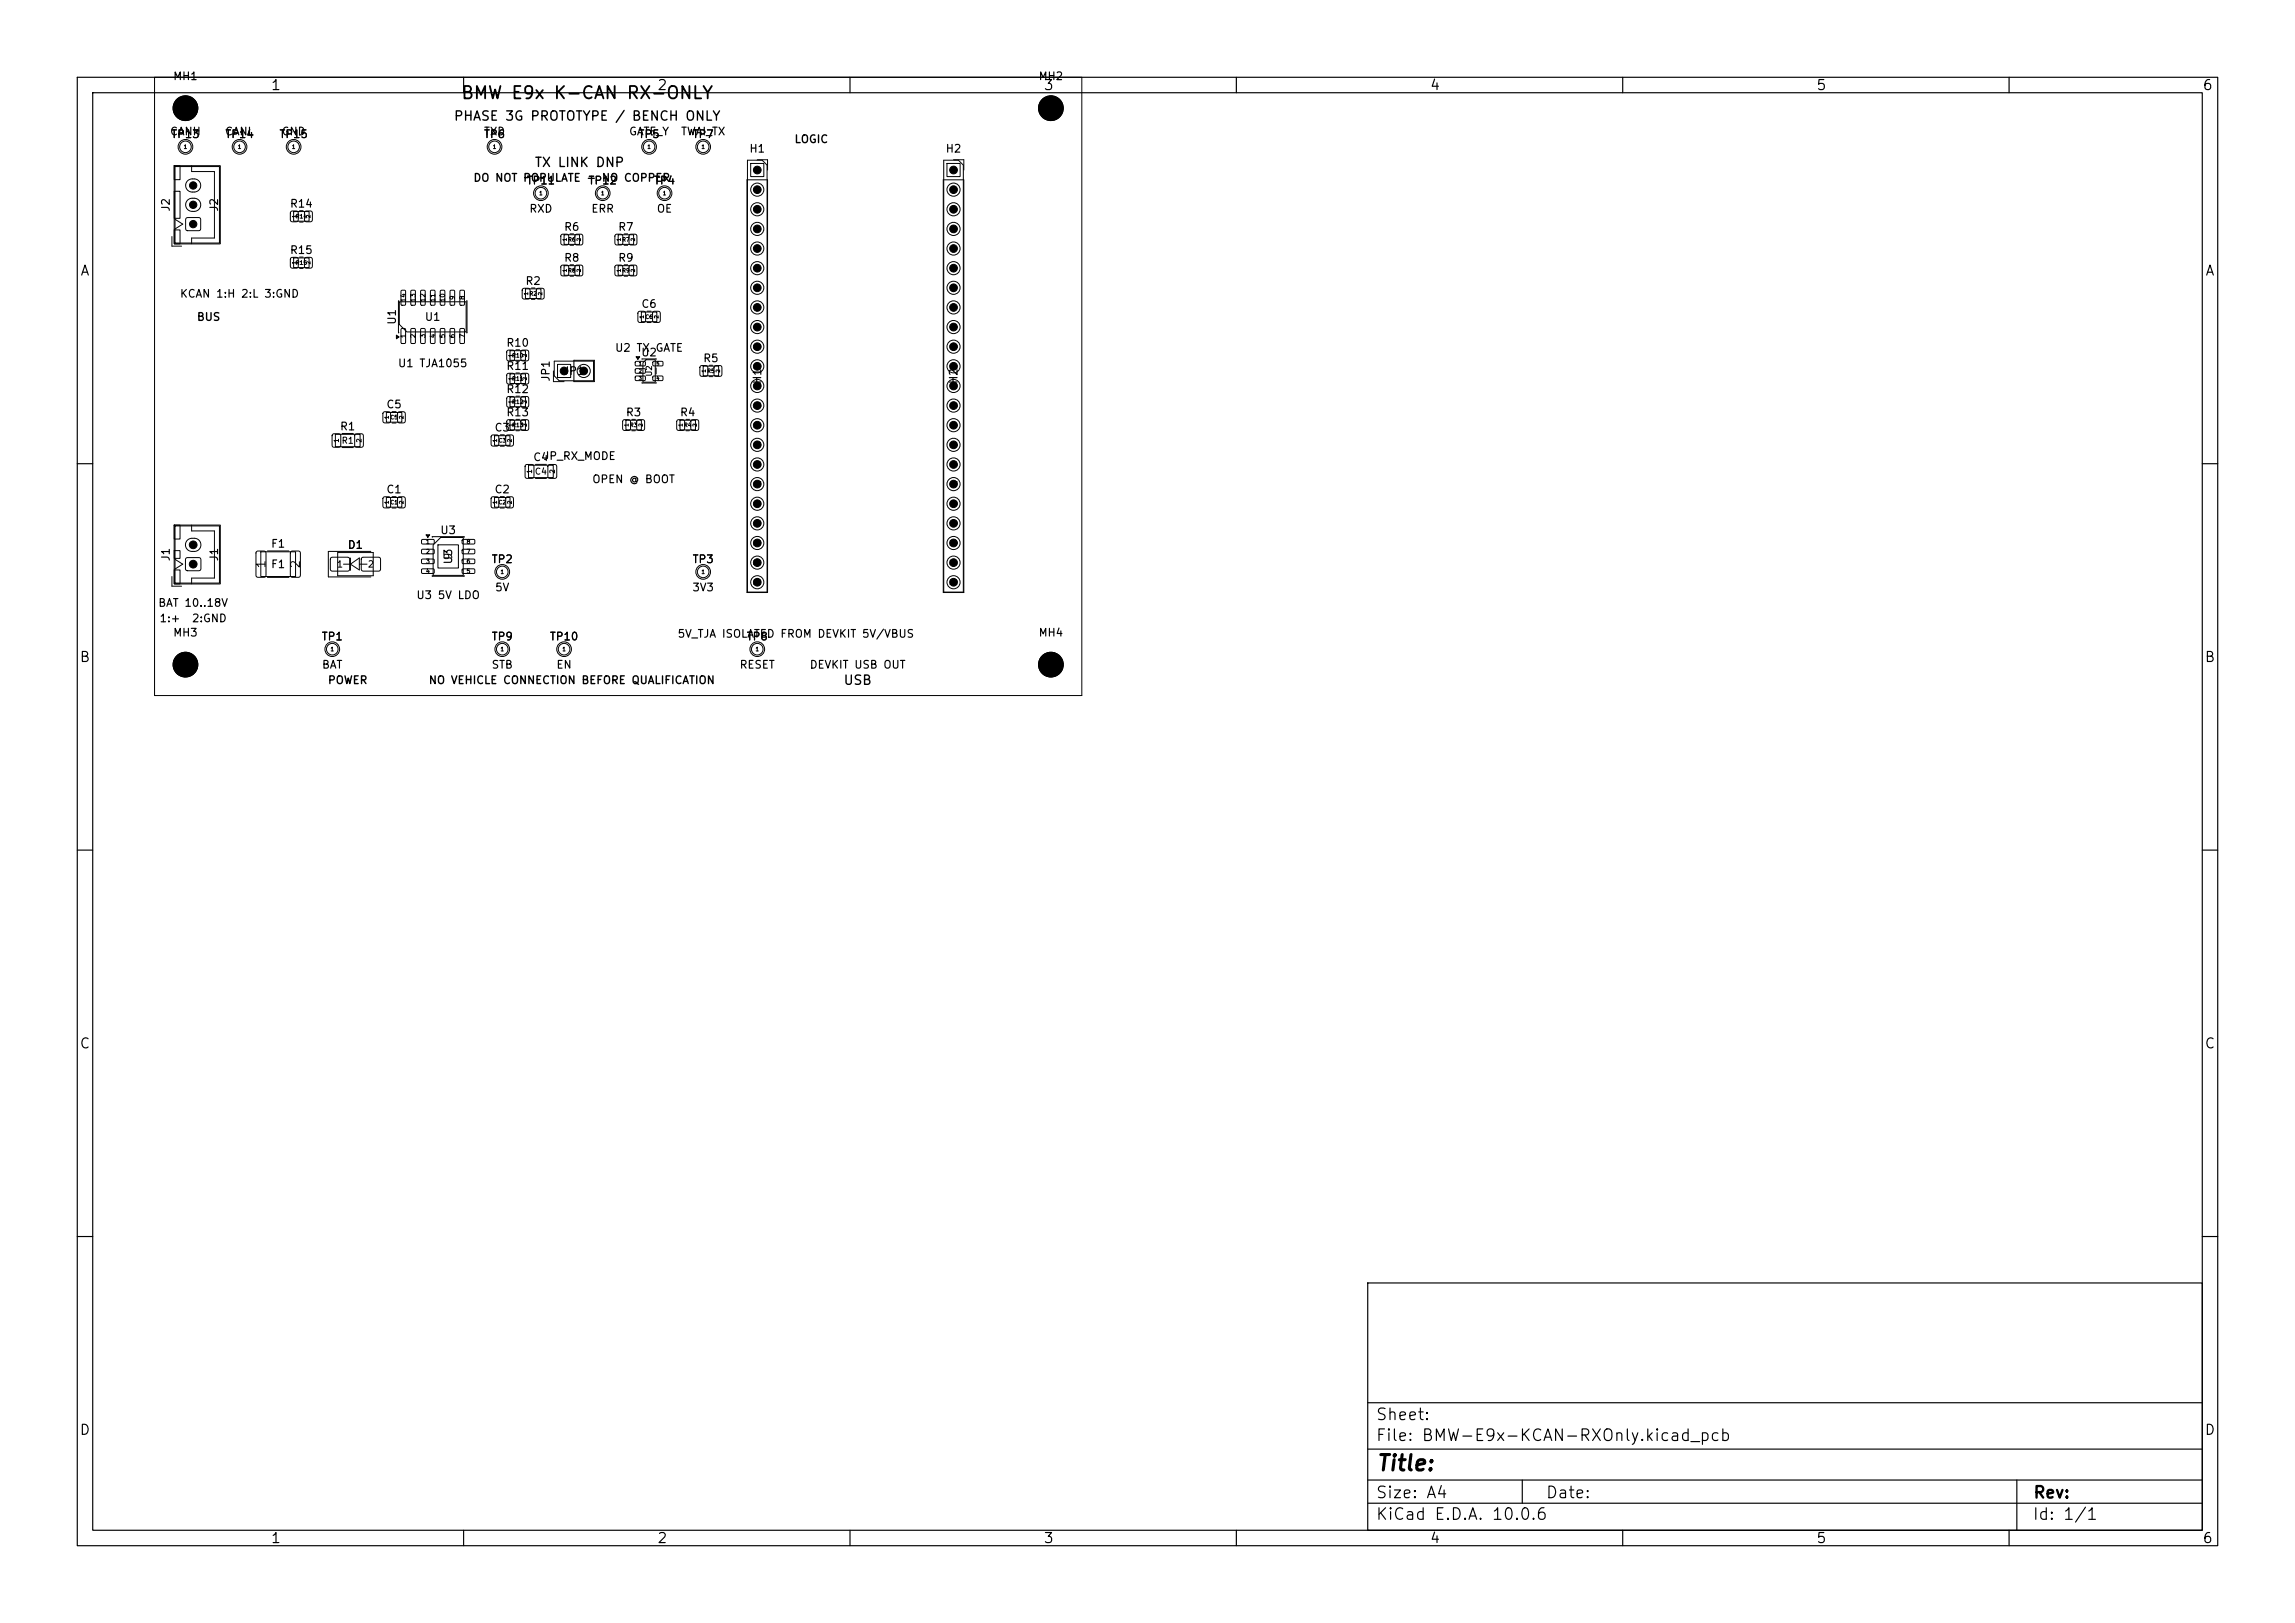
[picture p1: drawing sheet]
<svg xmlns="http://www.w3.org/2000/svg" width="297mm" height="210mm" viewBox="0 0 297 210" stroke-linecap="round" stroke-linejoin="round" font-family="sans-serif">
<defs><g id="words">
<text font-size="2" x="178" y="190.8">Title:</text>
<text font-size="1.6" x="59.6" y="13.2">BMW E9x K-CAN RX-ONLY</text>
<g font-size="1.5">
<text x="178" y="184.1">Sheet:</text>
<text x="178" y="186.8">File: BMW-E9x-KCAN-RXOnly.kicad_pcb</text>
<text x="178" y="197">KiCad E.D.A. 10.0.6</text>
<text x="178" y="194.2">Size: A4</text>
<text x="200" y="194.2">Date:</text>
<text x="263" y="197">Id: 1/1</text>
<text x="263" y="194.2">Rev:</text>
</g>
<g font-size="1.3">
<text x="35" y="12">1</text>
<text x="85" y="12">2</text>
<text x="135" y="12">3</text>
<text x="185" y="12">4</text>
<text x="235" y="12">5</text>
<text x="285" y="12">6</text>
<text x="10.3" y="36">A</text>
<text x="285.3" y="36">A</text>
<text x="10.2" y="86">B</text>
<text x="285.2" y="86">B</text>
<text x="10.2" y="136">C</text>
<text x="285.2" y="136">C</text>
<text x="10.2" y="186">D</text>
<text x="285.2" y="186">D</text>
<text x="35" y="200">1</text>
<text x="85" y="200">2</text>
<text x="135" y="200">3</text>
<text x="185" y="200">4</text>
<text x="235" y="200">5</text>
<text x="285" y="200">6</text>
</g>
<g font-size="1.2">
<text x="58.7" y="15.9">PHASE 3G PROTOTYPE / BENCH ONLY</text>
<text x="69.1" y="21.9">TX LINK DNP</text>
<text x="109.1" y="88.9">USB</text>
</g>
<g font-size="1.1">
<text x="34.6" y="73.7" transform="rotate(-90 34.6 73.7)">1</text>
<text x="39.1" y="73.7" transform="rotate(-90 39.1 73.7)">2</text>
</g>
<g font-size="1">
<text x="22.3" y="10.6">MH1</text>
<text x="134.3" y="10.6">MH2</text>
<text x="21.9" y="17.8">CANH</text>
<text x="22.3" y="14.8">MH1</text>
<text x="29" y="17.8">CANL</text>
<text x="36.4" y="17.8">GND</text>
<text x="62.5" y="17.8">TXD</text>
<text x="81.3" y="17.8">GATE_Y</text>
<text x="88" y="17.8">TWAI_TX</text>
<text x="134.3" y="14.8">MH2</text>
<text x="22.1" y="18.1">TP13</text>
<text x="29.1" y="18.1">TP14</text>
<text x="36.1" y="18.1">TP15</text>
<text x="61.2" y="23.8">DO NOT POPULATE - NO COPPER</text>
<text x="62.5" y="18.1">TP6</text>
<text x="82.5" y="18.1">TP5</text>
<text x="89.5" y="18.1">TP7</text>
<text x="96.9" y="20">H1</text>
<text x="102.7" y="18.8">LOGIC</text>
<text x="122.3" y="20">H2</text>
<text x="22.2" y="27.5" transform="rotate(-90 22.2 27.5)">J2</text>
<text x="28.5" y="27.5" transform="rotate(-90 28.5 27.5)">J2</text>
<text x="37.4" y="27.1">R14</text>
<text x="68.1" y="24.1">TP11</text>
<text x="68.4" y="27.8">RXD</text>
<text x="76.1" y="24.1">TP12</text>
<text x="76.4" y="27.8">ERR</text>
<text x="84.5" y="24.1">TP4</text>
<text x="84.9" y="27.8">OE</text>
<text x="37.4" y="33.1">R15</text>
<text x="72.9" y="34.1">R8</text>
<text x="72.9" y="30.1">R6</text>
<text x="79.9" y="30.1">R7</text>
<text x="79.9" y="34.1">R9</text>
<text x="23.2" y="38.8">KCAN 1:H 2:L 3:GND</text>
<text x="25.4" y="41.8">BUS</text>
<text x="54.9" y="41.8">U1</text>
<text x="67.9" y="37.1">R2</text>
<text x="82.9" y="40.1">C6</text>
<text x="51.4" y="47.8">U1 TJA1055</text>
<text x="51.5" y="42.1" transform="rotate(-90 51.5 42.1)">U1</text>
<text x="65.4" y="45.1">R10</text>
<text x="79.5" y="45.8">U2 TX GATE</text>
<text x="82.9" y="46.4">U2</text>
<text x="90.9" y="47.1">R5</text>
<text x="49.9" y="53.1">C5</text>
<text x="65.4" y="51.1">R12</text>
<text x="65.4" y="48.1">R11</text>
<text x="71.4" y="49.5" transform="rotate(-90 71.4 49.5)">JP1</text>
<text x="72.8" y="48.8">JP1</text>
<text x="98.8" y="49.8" transform="rotate(-90 98.8 49.8)">H1</text>
<text x="124.2" y="49.8" transform="rotate(-90 124.2 49.8)">H2</text>
<text x="43.9" y="55.9">R1</text>
<text x="63.9" y="56.1">C3</text>
<text x="65.4" y="54.1">R13</text>
<text x="68.9" y="59.9">C4</text>
<text x="70.2" y="59.8">JP_RX_MODE</text>
<text x="80.9" y="54.1">R3</text>
<text x="87.9" y="54.1">R4</text>
<text x="49.9" y="64.1">C1</text>
<text x="63.9" y="64.1">C2</text>
<text x="76.6" y="62.8">OPEN @ BOOT</text>
<text x="35" y="71.1">F1</text>
<text x="44.9" y="71.3">D1</text>
<text x="56.9" y="69.4">U3</text>
<text x="22.2" y="72.7" transform="rotate(-90 22.2 72.7)">J1</text>
<text x="28.5" y="72.7" transform="rotate(-90 28.5 72.7)">J1</text>
<text x="35" y="73.8">F1</text>
<text x="53.8" y="77.8">U3 5V LDO</text>
<text x="58.8" y="73.1" transform="rotate(-90 58.8 73.1)">U3</text>
<text x="58.8" y="72.6" transform="rotate(-90 58.8 72.6)">9</text>
<text x="63.5" y="73.1">TP2</text>
<text x="64" y="76.8">5V</text>
<text x="89.5" y="76.8">3V3</text>
<text x="89.5" y="73.1">TP3</text>
<text x="20.4" y="78.8">BAT 10..18V</text>
<text x="20.6" y="80.8">1:+</text>
<text x="22.3" y="82.6">MH3</text>
<text x="24.8" y="80.8">2:GND</text>
<text x="41.5" y="83.1">TP1</text>
<text x="63.5" y="83.1">TP9</text>
<text x="71.1" y="83.1">TP10</text>
<text x="87.6" y="82.8">5V_TJA ISOLATED FROM DEVKIT 5V/VBUS</text>
<text x="96.5" y="83.1">TP8</text>
<text x="134.3" y="82.6">MH4</text>
<text x="22.3" y="86.8">MH3</text>
<text x="41.6" y="86.8">BAT</text>
<text x="42.4" y="88.8">POWER</text>
<text x="55.4" y="88.8">NO VEHICLE CONNECTION BEFORE QUALIFICATION</text>
<text x="63.5" y="86.8">STB</text>
<text x="71.9" y="86.8">EN</text>
<text x="95.6" y="86.8">RESET</text>
<text x="104.7" y="86.8">DEVKIT USB OUT</text>
<text x="134.3" y="86.8">MH4</text>
</g>
<g font-size=".8">
<text x="44.1" y="57.6">R1</text>
<text x="69.1" y="61.6">C4</text>
<text x="43.5" y="73.6">1</text>
<text x="47.5" y="73.6">2</text>
</g>
<g font-size=".7">
<text x="24.6" y="29.5">1</text>
<text x="24.6" y="27">2</text>
<text x="24.6" y="24.5">3</text>
<text x="84.5" y="48.8" transform="rotate(-90 84.5 48.8)">U2</text>
<text x="24.6" y="71">2</text>
<text x="24.6" y="73.5">1</text>
</g>
<g font-size=".6">
<text x="97.7" y="22.4">1</text>
<text x="123.1" y="22.4">1</text>
<text x="97.7" y="25">2</text>
<text x="97.7" y="27.5">3</text>
<text x="123.1" y="25">2</text>
<text x="123.1" y="27.5">3</text>
<text x="97.7" y="30.1">4</text>
<text x="97.7" y="32.6">5</text>
<text x="97.7" y="35.1">6</text>
<text x="123.1" y="30.1">4</text>
<text x="123.1" y="32.6">5</text>
<text x="123.1" y="35.1">6</text>
<text x="52.6" y="39.2" transform="rotate(-90 52.6 39.2)">14</text>
<text x="53.9" y="39.2" transform="rotate(-90 53.9 39.2)">13</text>
<text x="55.2" y="39.2" transform="rotate(-90 55.2 39.2)">12</text>
<text x="56.5" y="39.2" transform="rotate(-90 56.5 39.2)">11</text>
<text x="57.7" y="39.2" transform="rotate(-90 57.7 39.2)">10</text>
<text x="59" y="38.9" transform="rotate(-90 59 38.9)">9</text>
<text x="60.3" y="38.9" transform="rotate(-90 60.3 38.9)">8</text>
<text x="97.7" y="37.7">7</text>
<text x="97.7" y="40.2">8</text>
<text x="123.1" y="37.7">7</text>
<text x="123.1" y="40.2">8</text>
<text x="52.6" y="43.8" transform="rotate(-90 52.6 43.8)">1</text>
<text x="53.9" y="43.8" transform="rotate(-90 53.9 43.8)">2</text>
<text x="55.2" y="43.8" transform="rotate(-90 55.2 43.8)">3</text>
<text x="56.5" y="43.8" transform="rotate(-90 56.5 43.8)">4</text>
<text x="57.7" y="43.8" transform="rotate(-90 57.7 43.8)">5</text>
<text x="59" y="43.8" transform="rotate(-90 59 43.8)">6</text>
<text x="60.3" y="43.8" transform="rotate(-90 60.3 43.8)">7</text>
<text x="97.4" y="45.3">10</text>
<text x="97.4" y="47.8">11</text>
<text x="97.7" y="42.8">9</text>
<text x="122.8" y="45.3">10</text>
<text x="122.8" y="47.8">11</text>
<text x="123.1" y="42.8">9</text>
<text x="72.7" y="48.4">1</text>
<text x="75.2" y="48.4">2</text>
<text x="97.4" y="50.4">12</text>
<text x="97.4" y="52.9">13</text>
<text x="122.8" y="50.4">12</text>
<text x="122.8" y="52.9">13</text>
<text x="44" y="57.3" transform="rotate(-90 44 57.3)">1</text>
<text x="46.9" y="57.3" transform="rotate(-90 46.9 57.3)">2</text>
<text x="97.4" y="55.5">14</text>
<text x="97.4" y="58">15</text>
<text x="122.8" y="55.5">14</text>
<text x="122.8" y="58">15</text>
<text x="69" y="61.3" transform="rotate(-90 69 61.3)">1</text>
<text x="71.9" y="61.3" transform="rotate(-90 71.9 61.3)">2</text>
<text x="97.4" y="60.5">16</text>
<text x="97.4" y="63.1">17</text>
<text x="97.4" y="65.6">18</text>
<text x="122.8" y="60.5">16</text>
<text x="122.8" y="63.1">17</text>
<text x="122.8" y="65.6">18</text>
<text x="97.4" y="68.2">19</text>
<text x="97.4" y="70.7">20</text>
<text x="122.8" y="68.2">19</text>
<text x="122.8" y="70.7">20</text>
<text x="97.4" y="73.2">21</text>
<text x="97.4" y="75.8">22</text>
<text x="122.8" y="73.2">21</text>
<text x="122.8" y="75.8">22</text>
</g>
<g font-size=".5">
<text x="23.7" y="19.4">1</text>
<text x="30.7" y="19.4">1</text>
<text x="37.7" y="19.4">1</text>
<text x="63.7" y="19.4">1</text>
<text x="83.7" y="19.4">1</text>
<text x="90.7" y="19.4">1</text>
<text x="38.2" y="28.4">R14</text>
<text x="38.4" y="28.3" transform="rotate(-90 38.4 28.3)">1</text>
<text x="40.3" y="28.3" transform="rotate(-90 40.3 28.3)">2</text>
<text x="69.7" y="25.4">1</text>
<text x="77.7" y="25.4">1</text>
<text x="85.7" y="25.4">1</text>
<text x="38.2" y="34.4">R15</text>
<text x="38.4" y="34.3" transform="rotate(-90 38.4 34.3)">1</text>
<text x="40.3" y="34.3" transform="rotate(-90 40.3 34.3)">2</text>
<text x="73.4" y="35.3" transform="rotate(-90 73.4 35.3)">1</text>
<text x="73.4" y="31.3" transform="rotate(-90 73.4 31.3)">1</text>
<text x="73.5" y="35.4">R8</text>
<text x="73.5" y="31.4">R6</text>
<text x="75.3" y="35.3" transform="rotate(-90 75.3 35.3)">2</text>
<text x="75.3" y="31.3" transform="rotate(-90 75.3 31.3)">2</text>
<text x="80.4" y="35.3" transform="rotate(-90 80.4 35.3)">1</text>
<text x="80.4" y="31.3" transform="rotate(-90 80.4 31.3)">1</text>
<text x="80.5" y="31.4">R7</text>
<text x="80.5" y="35.4">R9</text>
<text x="82.3" y="35.3" transform="rotate(-90 82.3 35.3)">2</text>
<text x="82.3" y="31.3" transform="rotate(-90 82.3 31.3)">2</text>
<text x="68.4" y="38.3" transform="rotate(-90 68.4 38.3)">1</text>
<text x="68.5" y="38.4">R2</text>
<text x="70.3" y="38.3" transform="rotate(-90 70.3 38.3)">2</text>
<text x="83.4" y="41.3" transform="rotate(-90 83.4 41.3)">1</text>
<text x="83.5" y="41.4">C6</text>
<text x="85.3" y="41.3" transform="rotate(-90 85.3 41.3)">2</text>
<text x="66.2" y="46.4">R10</text>
<text x="66.4" y="46.3" transform="rotate(-90 66.4 46.3)">1</text>
<text x="68.3" y="46.3" transform="rotate(-90 68.3 46.3)">2</text>
<text x="66.2" y="52.4">R12</text>
<text x="66.2" y="49.4">R11</text>
<text x="66.4" y="52.3" transform="rotate(-90 66.4 52.3)">1</text>
<text x="66.4" y="49.3" transform="rotate(-90 66.4 49.3)">1</text>
<text x="68.3" y="52.3" transform="rotate(-90 68.3 52.3)">2</text>
<text x="68.3" y="49.3" transform="rotate(-90 68.3 49.3)">2</text>
<text x="91.4" y="48.3" transform="rotate(-90 91.4 48.3)">1</text>
<text x="91.5" y="48.4">R5</text>
<text x="93.3" y="48.3" transform="rotate(-90 93.3 48.3)">2</text>
<text x="50.4" y="54.3" transform="rotate(-90 50.4 54.3)">1</text>
<text x="50.5" y="54.4">C5</text>
<text x="52.3" y="54.3" transform="rotate(-90 52.3 54.3)">2</text>
<text x="64.4" y="57.3" transform="rotate(-90 64.4 57.3)">1</text>
<text x="64.5" y="57.4">C3</text>
<text x="66.2" y="55.4">R13</text>
<text x="66.3" y="57.3" transform="rotate(-90 66.3 57.3)">2</text>
<text x="66.4" y="55.3" transform="rotate(-90 66.4 55.3)">1</text>
<text x="68.3" y="55.3" transform="rotate(-90 68.3 55.3)">2</text>
<text x="81.4" y="55.3" transform="rotate(-90 81.4 55.3)">1</text>
<text x="81.5" y="55.4">R3</text>
<text x="83.3" y="55.3" transform="rotate(-90 83.3 55.3)">2</text>
<text x="88.4" y="55.3" transform="rotate(-90 88.4 55.3)">1</text>
<text x="88.5" y="55.4">R4</text>
<text x="90.3" y="55.3" transform="rotate(-90 90.3 55.3)">2</text>
<text x="50.4" y="65.3" transform="rotate(-90 50.4 65.3)">1</text>
<text x="50.5" y="65.4">C1</text>
<text x="52.3" y="65.3" transform="rotate(-90 52.3 65.3)">2</text>
<text x="64.4" y="65.3" transform="rotate(-90 64.4 65.3)">1</text>
<text x="64.5" y="65.4">C2</text>
<text x="66.3" y="65.3" transform="rotate(-90 66.3 65.3)">2</text>
<text x="55.1" y="70.5">1</text>
<text x="55.1" y="71.8">2</text>
<text x="60.3" y="71.8">7</text>
<text x="60.3" y="70.5">8</text>
<text x="55.1" y="73.1">3</text>
<text x="55.1" y="74.3">4</text>
<text x="60.3" y="74.3">5</text>
<text x="60.3" y="73.1">6</text>
<text x="64.7" y="74.4">1</text>
<text x="90.7" y="74.4">1</text>
<text x="42.7" y="84.4">1</text>
<text x="64.7" y="84.4">1</text>
<text x="72.7" y="84.4">1</text>
<text x="97.7" y="84.4">1</text>
</g>
<g font-size=".4">
<text x="82.6" y="47.4">1</text>
<text x="84.9" y="47.4">5</text>
<text x="82.6" y="48.3">2</text>
<text x="82.6" y="49.3">3</text>
<text x="84.9" y="49.3">4</text>
</g>
</g></defs>
<g fill="none" stroke="#000" stroke-width=".15">
<path d="M10 10h277v190h-277zM12 12h273v186h-273zM60 10v2M110 10v2M160 10v2M210 10v2M260 10v2M10 60h2M285 60h2M10 110h2M285 110h2M10 160h2"/>
<path d="M177 166h108v32h-108zM285 160h2M60 198v2M110 198v2M160 198v2M177 194.5h108M177 191.5h108M177 187.5h108M177 181.5h108M197 191.5v3M210 198v2M260 198v2"/>
<path d="M261 191.5v6.5"/>
</g>
<g fill="none" stroke="#000" stroke-width=".13">
<path d="M20 10h120v80h-120zM22.3 30.6v1.3h1.2M22.5 21.4h6v10.2h-6zM22.5 21.5h.8v1.7h-.8zM22.5 24.8h.8v3.4h-.8zM22.5 29.8h.8v1.8h-.8zM22.6 21.6h5.8v9.9h-5.8zM22.7 28.4l.9 .6-.9 .6M24.1 28.2h.2h1.4h.2l.1 .2-.1 1.4-.2 .1h-1.4l-.2-.1-.1-.2zM24.3 25.9l.4-.2 .4-.1a.85 .85 0 0 1 .9 .9 .85 .85 0 0 1-.9 .8h-.2a.85 .85 0 0 1-.8-.5 .85 .85 0 0 1 .2-.9zM24.3 23.4l.4-.2h.4a.85 .85 0 0 1 .9 .8 .85 .85 0 0 1-.9 .9h-.2a.85 .85 0 0 1-.8-.6 .85 .85 0 0 1 .2-.9zM24.8 21.5v.7h3v8.6h-3v.8"/>
<path d="M37.6 33.4l.7-.1 .3 .2v1l-.2 .2h-.6l-.2-.2v-.9zM37.6 27.4l.7-.1 .3 .2v1l-.2 .2h-.6l-.2-.2v-.9zM38 33.4h2v1.2h-2zM38 27.4h2v1.2h-2zM38.8 33.3h.4M38.8 34.7h.4M38.8 27.3h.4M38.8 28.7h.4M39.5 33.4l.7-.1 .2 .2v1l-.1 .2h-.7l-.2-.2v-.9zM39.5 27.4l.7-.1 .2 .2v1l-.1 .2h-.7l-.2-.2v-.9zM51.6 38.9v4.2M51.7 39h8.6v3.9h-7.7l-.9-.9z"/>
<path d="M51.9 37.6h.4h.2v1.7l-.1 .2h-.4l-.1-.1zM53.2 37.6h.4h.1l.1 1.7-.1 .2h-.4l-.1-.1zM54.5 37.6h.4h.1v1.7l-.1 .2h-.3l-.2-.1zM55.7 37.6h.5h.1v1.7l-.1 .2h-.3l-.2-.1zM57 37.6h.4h.2v1.7l-.1 .2h-.4l-.1-.1zM58.3 37.6h.4h.1v1.7l-.1 .2h-.3l-.1-.1zM59.6 37.6h.4h.1v1.7l-.1 .2h-.3l-.2-.1zM60.4 38.9v4.2M67.6 37.4l.7-.1 .3 .2v1l-.2 .2h-.6l-.2-.2v-.9zM68 37.4h2v1.2h-2zM68.8 37.3h.4M68.8 38.7h.4"/>
<path d="M69.5 37.4l.7-.1 .2 .2v1l-.1 .2h-.6l-.3-.2v-.9zM72.6 34.4l.8-.1 .2 .2v1l-.2 .2h-.6l-.2-.2v-.9zM72.6 30.4l.8-.1 .2 .2v1l-.2 .2h-.6l-.2-.2v-.9zM73 34.4h2v1.2h-2zM73 30.4h2v1.2h-2zM73.8 34.3h.4M73.8 35.7h.4M73.8 30.3h.4M73.8 31.7h.4M74.5 34.4l.7-.1 .2 .2v1l-.1 .2h-.6l-.3-.2v-.9zM74.5 30.4l.7-.1 .2 .2v1l-.1 .2h-.6l-.3-.2v-.9zM79.6 30.4l.8-.1 .2 .2v1l-.2 .2h-.6l-.2-.2v-.9z"/>
<path d="M79.6 34.4l.8-.1 .2 .2v1l-.2 .2h-.6l-.2-.2v-.9zM80 30.4h2v1.2h-2zM80 34.4h2v1.2h-2zM80.8 34.3h.4M80.8 35.7h.4M80.8 30.3h.4M80.8 31.7h.4M81.5 30.4l.7-.1 .2 .2v1l-.1 .2h-.6l-.3-.2v-.9zM81.5 34.4l.7-.1 .2 .2v1l-.1 .2h-.6l-.3-.2v-.9zM96.7 23.3h2.6v53.4h-2.6zM96.7 20.7h1.9l.7 .7v55.2h-2.6zM97.1 21.2h1.7v1.7h-1.7z"/>
<path d="M98 20.7h1.3v1.3M122.1 23.3h2.6v53.4h-2.6zM122.1 20.7h1.9l.7 .7v55.2h-2.6zM122.5 21.2h1.7v1.7h-1.7zM123.4 20.7h1.3v1.3M43 56.2l.9-.1 .2 .2v1.3l-.2 .3h-.7l-.2-.2v-1.3zM43.4 56.2h3.2v1.6h-3.2zM44.3 56.1h1.4M44.3 57.9h1.4M46 56.2l.8-.1 .2 .2v1.3l-.1 .3h-.7l-.3-.2v-1.3zM49.6 53.3h.7l.2 .1 .1 1.1-.2 .2h-.6l-.2-.1v-1.1zM50 53.4h2v1.2h-2z"/>
<path d="M50.7 53.3h.6M50.7 54.7h.6M51.3 43.4l.3 .2-.3 .2zM51.5 53.3h.7l.2 .1v1.1l-.1 .2h-.6l-.2-.1-.1-1.1zM51.9 42.5h.4l.2 .1v1.7l-.1 .1-.4 .1-.1-.1zM53.2 42.5h.4l.1 .1 .1 1.7-.1 .1-.4 .1-.1-.1zM54.5 42.5h.4l.1 .1v1.7l-.1 .1-.3 .1-.2-.1zM55.7 42.5h.5l.1 .1v1.7l-.1 .1-.3 .1-.2-.1zM57 42.5h.4l.2 .1v1.7l-.1 .1-.4 .1-.1-.1zM58.3 42.5h.4l.1 .1v1.7l-.1 .1-.3 .1-.1-.1zM59.6 42.5h.4l.1 .1v1.7l-.1 .1-.3 .1-.2-.1zM63.6 56.3h.7l.2 .1 .1 1.1-.2 .2h-.6l-.2-.1v-1.1z"/>
<path d="M64 56.4h2v1.2h-2zM64.7 56.3h.6M64.7 57.7h.6M65.5 56.3h.7l.2 .1v1.1l-.1 .2h-.6l-.2-.1-.1-1.1zM65.6 51.4l.7-.1 .3 .2v.9l-.2 .3h-.6l-.2-.2v-.9zM65.6 48.4l.7-.1 .3 .2v.9l-.2 .3h-.6l-.2-.2v-.9zM65.6 45.4l.7-.1 .3 .2v1l-.2 .2h-.6l-.2-.2v-.9zM65.6 54.4l.7-.1 .3 .2v.9l-.2 .3h-.6l-.2-.2v-.9zM66 51.4h2v1.2h-2zM66 48.4h2v1.2h-2zM66 45.4h2v1.2h-2zM66 54.4h2v1.2h-2z"/>
<path d="M66.8 51.3h.4M66.8 52.7h.4M66.8 54.3h.4M66.8 55.7h.4M66.8 48.3h.4M66.8 49.7h.4M66.8 45.3h.4M66.8 46.7h.4M67.5 51.4l.7-.1 .2 .2v.9l-.1 .3h-.6l-.3-.2v-.9zM67.5 48.4l.7-.1 .2 .2v.9l-.1 .3h-.6l-.3-.2v-.9zM67.5 45.4l.7-.1 .2 .2v1l-.1 .2h-.6l-.3-.2v-.9zM67.5 54.4l.7-.1 .2 .2v.9l-.1 .3h-.6l-.3-.2v-.9z"/>
<path d="M71.6 48v1.4h1.4M71.7 46.7h5.1v2.6h-4.4l-.7-.7zM72.1 47.2h1.7v1.7h-1.7zM74.3 46.6h2.6v2.8h-2.6zM80.6 54.4l.8-.1 .2 .2v.9l-.2 .3h-.6l-.2-.2v-.9zM81 54.4h2v1.2h-2zM81.8 54.3h.4M81.8 55.7h.4M82.2 46.8h1.2l.1 .1v.4h-.1h-1.1l-.1-.1zM82.2 47.7h1.2l.1 .2v.3l-.1 .1h-1.1l-.1-.1zM82.2 48.7h1.2l.1 .1v.4l-.1 .1-1.1-.1-.1-.1zM82.3 46.2h.5l-.3 .3z"/>
<path d="M82.5 54.4l.7-.1 .2 .2v.9l-.1 .3h-.6l-.3-.2v-.9zM82.6 40.3h.7l.2 .1v1.1l-.1 .2h-.6l-.2-.1-.1-1.1zM83 40.4h2v1.2h-2zM83.1 46.5h1.8M83.1 49.5h1.8M83.6 46.6h1.2v2.8h-1.6v-2.4zM83.7 40.3h.6M83.7 41.7h.6M84.5 48.7h1.2l.1 .1v.4l-.1 .1-1.1-.1-.1-.1zM84.5 46.8h1.2l.1 .1v.4h-.1h-1.1l-.1-.1zM84.5 40.3h.7l.2 .1v1.1l-.1 .2h-.6l-.2-.1-.1-1.1zM84.9 47.6v.8"/>
<path d="M87.6 54.4l.8-.1 .2 .2v.9l-.2 .3h-.6l-.2-.2v-.9zM88 54.4h2v1.2h-2zM88.8 54.3h.4M88.8 55.7h.4M89.5 54.4l.7-.1 .2 .2v.9l-.1 .3h-.6l-.3-.2v-.9zM90.6 47.4l.8-.1 .2 .2v1l-.2 .2h-.6l-.2-.2v-.9zM91 47.4h2v1.2h-2zM91.8 47.3h.4M91.8 48.7h.4M92.5 47.4l.7-.1 .2 .2v1l-.1 .2h-.6l-.3-.2v-.9zM22.3 74.6v1.3h1.2M22.5 67.9h6v7.7h-6z"/>
<path d="M22.5 68h.8v1.7h-.8zM22.5 71.3h.8v1h-.8zM22.5 73.7h.8v1.9h-.8zM22.6 68h5.8v7.4h-5.8zM22.7 72.4l.9 .6-.9 .6M24.1 72.2l.1-.1h1.6l.1 .1 .1 .2-.1 1.4-.1 .1h-1.6l-.1-.1-.1-.2zM24.2 69.9l.4-.2h.5a.85 .85 0 0 1 .9 .8 .85 .85 0 0 1-.9 .9h-.3a.85 .85 0 0 1-.7-.6 .85 .85 0 0 1 .1-.9zM24.8 68v.7h3v6.1h-3v.8M33.2 71.4l1-.1 .2 .2v2.9l-.1 .3h-.9l-.3-.2v-2.9zM33.7 71.4h4.6v3.2h-4.6zM34.6 71.3h2.8M34.6 74.7h2.8"/>
<path d="M37.6 71.4l1-.1 .3 .2v2.9l-.2 .3h-.9l-.2-.2v-2.9zM42.8 72.2l.2-.1h2l.2 .1 .1 .2-.1 1.4-.2 .1h-2l-.2-.1-.1-.1zM43.7 71.5h4.6v3h-4.6zM44.4 73h1M45.4 72.2v1.6M45.4 73l1.1-.8v1.6zM46.5 73h1M46.8 72.2l.2-.1h2l.2 .1 .1 .2-.1 1.4-.2 .1h-2l-.2-.1-.1-.1zM48 71.4h-5.5v3.3h5.5M49.6 64.3h.7l.2 .1 .1 1.1-.2 .2h-.6l-.2-.1v-1.1zM50 64.4h2v1.2h-2zM50.7 64.3h.6"/>
<path d="M50.7 65.7h.6M51.5 64.3h.7l.2 .1v1.1l-.1 .2h-.6l-.2-.1-.1-1.1zM54.6 69.8h1.5l.1 .1v.4l-.2 .1h-1.4v-.2zM54.6 71.1h1.5l.1 .1v.4l-.2 .1h-1.4v-.2zM54.6 72.4l1.5-.1 .1 .2v.3l-.2 .1h-1.4v-.1zM54.6 73.6h1.5l.1 .2v.3l-.2 .1h-1.4v-.1zM55.1 69.2h.5l-.2 .3zM55.9 69.5v-.1h4.2v.1M55.9 74.5v.1h4.2v-.1M56 70.5l1-.9h3v4.8h-4zM56.7 70.5h2.6v3h-2.6zM59.8 73.6h1.6v.2v.3l-.1 .1h-1.4l-.1-.1z"/>
<path d="M59.8 72.4l1.6-.1v.2v.3l-.1 .1h-1.4l-.1-.1zM59.8 71.1h1.6v.1v.4l-.1 .1h-1.4l-.1-.2zM59.8 69.8h1.6v.1v.4l-.1 .1h-1.4l-.1-.2zM63.6 64.3h.7l.2 .1 .1 1.1-.2 .2h-.6l-.2-.1v-1.1zM64 64.4h2v1.2h-2zM64.7 64.3h.6M64.7 65.7h.6M65.5 64.3h.7l.2 .1v1.1l-.1 .2h-.6l-.2-.1-.1-1.1zM68 60.2l.9-.1 .2 .2v1.4l-.2 .2h-.7l-.2-.2v-1.4zM68.4 60.2h3.2v1.6h-3.2zM69.3 60.1h1.4M69.3 61.9h1.4"/>
<path d="M71 60.2l.8-.1 .2 .2v1.4l-.1 .2h-.8l-.2-.2v-1.4z"/>
<circle cx="24" cy="19" r=".95"/>
<circle cx="24" cy="14" r="1.6"/>
<circle cx="24" cy="19" r=".75"/>
<circle cx="31" cy="19" r=".75"/>
<circle cx="31" cy="19" r=".95"/>
<circle cx="38" cy="19" r=".95"/>
<circle cx="38" cy="19" r=".75"/>
<circle cx="64" cy="19" r=".95"/>
<circle cx="64" cy="19" r=".75"/>
<circle cx="84" cy="19" r=".75"/>
<circle cx="84" cy="19" r=".95"/>
<circle cx="91" cy="19" r=".75"/>
<circle cx="91" cy="19" r=".95"/>
<circle cx="136" cy="14" r="1.6"/>
<circle cx="70" cy="25" r=".95"/>
<circle cx="70" cy="25" r=".75"/>
<circle cx="78" cy="25" r=".95"/>
<circle cx="78" cy="25" r=".75"/>
<circle cx="86" cy="25" r=".75"/>
<circle cx="86" cy="25" r=".95"/>
<circle cx="98" cy="32.2" r=".85"/>
<circle cx="98" cy="29.6" r=".85"/>
<circle cx="98" cy="27.1" r=".85"/>
<circle cx="98" cy="39.8" r=".85"/>
<circle cx="98" cy="34.7" r=".85"/>
<circle cx="98" cy="37.2" r=".85"/>
<circle cx="98" cy="24.5" r=".85"/>
<circle cx="123.4" cy="29.6" r=".85"/>
<circle cx="123.4" cy="27.1" r=".85"/>
<circle cx="123.4" cy="34.7" r=".85"/>
<circle cx="123.4" cy="32.2" r=".85"/>
<circle cx="123.4" cy="37.2" r=".85"/>
<circle cx="123.4" cy="39.8" r=".85"/>
<circle cx="123.4" cy="24.5" r=".85"/>
<circle cx="75.5" cy="48" r=".85"/>
<circle cx="98" cy="52.5" r=".85"/>
<circle cx="98" cy="57.6" r=".85"/>
<circle cx="98" cy="47.4" r=".85"/>
<circle cx="98" cy="44.9" r=".85"/>
<circle cx="98" cy="55" r=".85"/>
<circle cx="98" cy="49.9" r=".85"/>
<circle cx="98" cy="42.3" r=".85"/>
<circle cx="123.4" cy="57.6" r=".85"/>
<circle cx="123.4" cy="55" r=".85"/>
<circle cx="123.4" cy="52.5" r=".85"/>
<circle cx="123.4" cy="47.4" r=".85"/>
<circle cx="123.4" cy="49.9" r=".85"/>
<circle cx="123.4" cy="44.9" r=".85"/>
<circle cx="123.4" cy="42.3" r=".85"/>
<circle cx="65" cy="74" r=".95"/>
<circle cx="65" cy="74" r=".75"/>
<circle cx="91" cy="74" r=".75"/>
<circle cx="91" cy="74" r=".95"/>
<circle cx="98" cy="65.2" r=".85"/>
<circle cx="98" cy="75.3" r=".85"/>
<circle cx="98" cy="62.6" r=".85"/>
<circle cx="98" cy="67.7" r=".85"/>
<circle cx="98" cy="60.1" r=".85"/>
<circle cx="98" cy="70.3" r=".85"/>
<circle cx="98" cy="72.8" r=".85"/>
<circle cx="123.4" cy="62.6" r=".85"/>
<circle cx="123.4" cy="75.3" r=".85"/>
<circle cx="123.4" cy="60.1" r=".85"/>
<circle cx="123.4" cy="65.2" r=".85"/>
<circle cx="123.4" cy="70.3" r=".85"/>
<circle cx="123.4" cy="67.7" r=".85"/>
<circle cx="123.4" cy="72.8" r=".85"/>
<circle cx="24" cy="86" r="1.6"/>
<circle cx="43" cy="84" r=".95"/>
<circle cx="43" cy="84" r=".75"/>
<circle cx="65" cy="84" r=".95"/>
<circle cx="65" cy="84" r=".75"/>
<circle cx="73" cy="84" r=".95"/>
<circle cx="73" cy="84" r=".75"/>
<circle cx="98" cy="84" r=".75"/>
<circle cx="98" cy="84" r=".95"/>
<circle cx="136" cy="86" r="1.6"/>
</g>
<path d="M51.3 43.4l.3 .2-.3 .2zM82.3 46.2h.5l-.3 .3zM55.1 69.2h.5l-.2 .3z" fill="#000"/>
<g fill="#000" stroke="#000" stroke-width=".13">
<circle cx="24" cy="14" r="1.6"/>
<circle cx="136" cy="14" r="1.6"/>
<circle cx="25" cy="24" r=".47"/>
<circle cx="25" cy="26.5" r=".47"/>
<circle cx="25" cy="29" r=".47"/>
<circle cx="98" cy="39.8" r=".5"/>
<circle cx="98" cy="29.6" r=".5"/>
<circle cx="98" cy="22" r=".5"/>
<circle cx="98" cy="32.2" r=".5"/>
<circle cx="98" cy="37.2" r=".5"/>
<circle cx="98" cy="24.5" r=".5"/>
<circle cx="98" cy="27.1" r=".5"/>
<circle cx="98" cy="34.7" r=".5"/>
<circle cx="123.4" cy="29.6" r=".5"/>
<circle cx="123.4" cy="32.2" r=".5"/>
<circle cx="123.4" cy="22" r=".5"/>
<circle cx="123.4" cy="39.8" r=".5"/>
<circle cx="123.4" cy="37.2" r=".5"/>
<circle cx="123.4" cy="24.5" r=".5"/>
<circle cx="123.4" cy="27.1" r=".5"/>
<circle cx="123.4" cy="34.7" r=".5"/>
<circle cx="73" cy="48" r=".5"/>
<circle cx="75.5" cy="48" r=".5"/>
<circle cx="98" cy="42.3" r=".5"/>
<circle cx="98" cy="49.9" r=".5"/>
<circle cx="98" cy="44.9" r=".5"/>
<circle cx="98" cy="47.4" r=".5"/>
<circle cx="98" cy="55" r=".5"/>
<circle cx="98" cy="52.5" r=".5"/>
<circle cx="98" cy="57.6" r=".5"/>
<circle cx="123.4" cy="42.3" r=".5"/>
<circle cx="123.4" cy="57.6" r=".5"/>
<circle cx="123.4" cy="47.4" r=".5"/>
<circle cx="123.4" cy="52.5" r=".5"/>
<circle cx="123.4" cy="55" r=".5"/>
<circle cx="123.4" cy="44.9" r=".5"/>
<circle cx="123.4" cy="49.9" r=".5"/>
<circle cx="25" cy="70.5" r=".5"/>
<circle cx="25" cy="73" r=".5"/>
<circle cx="98" cy="65.2" r=".5"/>
<circle cx="98" cy="75.3" r=".5"/>
<circle cx="98" cy="67.7" r=".5"/>
<circle cx="98" cy="60.1" r=".5"/>
<circle cx="98" cy="62.6" r=".5"/>
<circle cx="98" cy="70.3" r=".5"/>
<circle cx="98" cy="72.8" r=".5"/>
<circle cx="123.4" cy="60.1" r=".5"/>
<circle cx="123.4" cy="62.6" r=".5"/>
<circle cx="123.4" cy="67.7" r=".5"/>
<circle cx="123.4" cy="75.3" r=".5"/>
<circle cx="123.4" cy="70.3" r=".5"/>
<circle cx="123.4" cy="72.8" r=".5"/>
<circle cx="123.4" cy="65.2" r=".5"/>
<circle cx="24" cy="86" r="1.6"/>
<circle cx="136" cy="86" r="1.6"/>
</g>
<use href="#words"/>
</svg>
